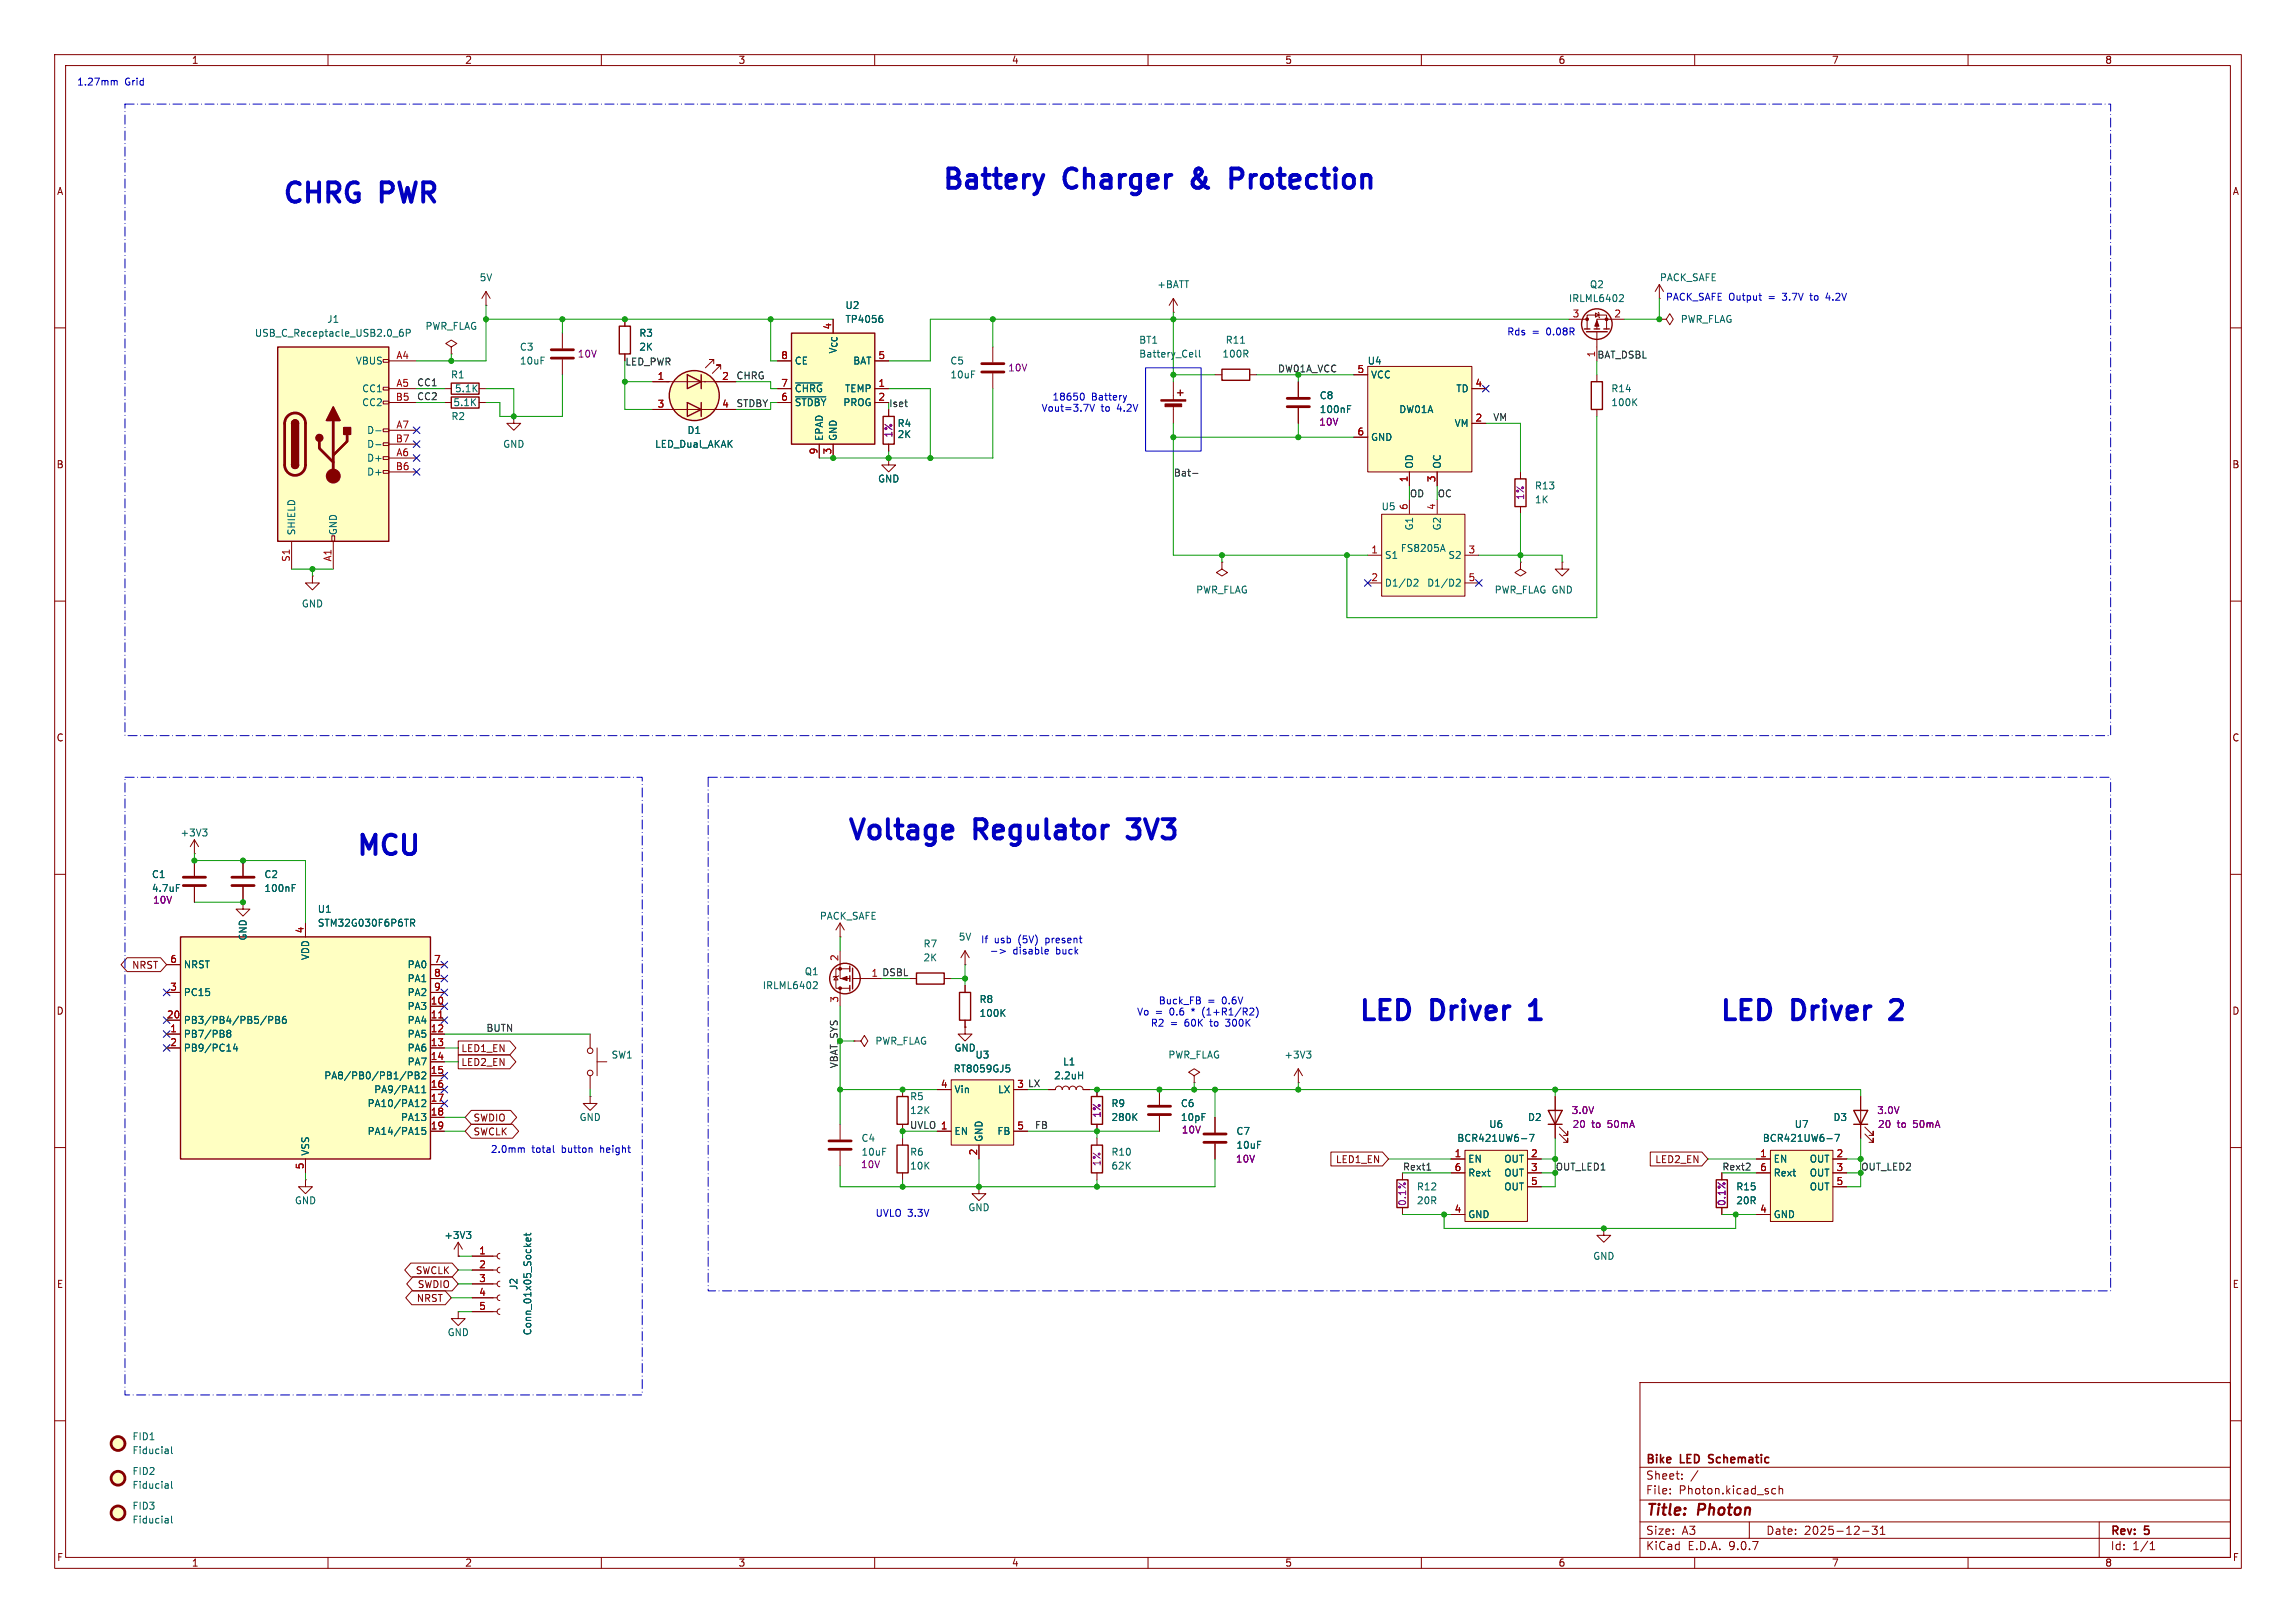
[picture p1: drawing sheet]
<svg xmlns="http://www.w3.org/2000/svg" width="420mm" height="297mm" viewBox="0 0 420 297" stroke-linecap="round" stroke-linejoin="round" font-family="sans-serif">
<defs><g id="words">
<g font-size="4.9" fill="#0000c2">
<text x="171.9" y="35.6">Battery</text>
<text x="194.8" y="35.6">Charger</text>
<text x="219.4" y="35.6">&amp;</text>
<text x="227.9" y="35.6">Protection</text>
<text x="51.3" y="38.1">CHRG</text>
<text x="69.7" y="38.1">PWR</text>
<text x="154.6" y="154.7">Voltage</text>
<text x="178.3" y="154.7">Regulator</text>
<text x="207.9" y="154.7">3V3</text>
<text x="64.8" y="157.5">MCU</text>
<text x="248.1" y="187.7">LED</text>
<text x="261.8" y="187.7">Driver</text>
<text x="281.3" y="187.7">1</text>
<text x="314.2" y="187.7">LED</text>
<text x="327.9" y="187.7">Driver</text>
<text x="347.3" y="187.7">2</text>
</g>
<g font-size="2.8" fill="#840000">
<text x="301" y="277.9">Title:</text>
<text x="310.6" y="277.9">Photon</text>
</g>
<g font-size="2.1" fill="#840000">
<text x="301" y="268.2">Bike</text>
<text x="307.4" y="268.2">LED</text>
<text x="313.3" y="268.2">Schematic</text>
<text x="301" y="273.7">File:</text>
<text x="301" y="271">Sheet:</text>
<text x="307.1" y="273.7">Photon.kicad_sch</text>
<text x="301" y="281.1">Size:</text>
<text x="307.6" y="281.1">A3</text>
<text x="323" y="281.1">Date:</text>
<text x="330" y="281.1">2025-12-31</text>
<text x="386" y="281.3">Rev:</text>
<text x="392.4" y="281.3">5</text>
<text x="301" y="283.9">KiCad</text>
<text x="308.7" y="283.9">E.D.A.</text>
<text x="316.3" y="283.9">9.0.7</text>
<text x="386" y="283.9">Id:</text>
<text x="390.1" y="283.9">1/1</text>
</g>
<g font-size="1.8" fill="#840000">
<text x="35" y="11.9">1</text>
<text x="85" y="11.9">2</text>
<text x="135" y="11.9">3</text>
<text x="185" y="11.9">4</text>
<text x="235" y="11.9">5</text>
<text x="285" y="11.9">6</text>
<text x="335" y="11.9">7</text>
<text x="385" y="11.9">8</text>
<text x="10.3" y="35.9">A</text>
<text x="408.3" y="35.9">A</text>
<text x="10.3" y="85.9">B</text>
<text x="408.2" y="85.9">B</text>
<text x="10.3" y="135.9">C</text>
<text x="408.2" y="135.9">C</text>
<text x="24.1" y="177.5">NRST</text>
<text x="10.3" y="185.9">D</text>
<text x="408.2" y="185.9">D</text>
<text x="84.3" y="192.7">LED1_EN</text>
<text x="84.3" y="195.3">LED2_EN</text>
<text x="86.5" y="205.4">SWDIO</text>
<text x="86.5" y="208">SWCLK</text>
<text x="244.3" y="213">LED1_EN</text>
<text x="302.7" y="213">LED2_EN</text>
<text x="76" y="233.4">SWCLK</text>
<text x="10.3" y="235.9">E</text>
<text x="76.1" y="238.4">NRST</text>
<text x="76.3" y="235.9">SWDIO</text>
<text x="408.3" y="235.9">E</text>
<text x="10.3" y="285.9">F</text>
<text x="35" y="286.9">1</text>
<text x="85" y="286.9">2</text>
<text x="135" y="286.9">3</text>
<text x="185" y="286.9">4</text>
<text x="235" y="286.9">5</text>
<text x="285" y="286.9">6</text>
<text x="335" y="286.9">7</text>
<text x="385" y="286.9">8</text>
<text x="408.3" y="285.9">F</text>
</g>
<g font-size="1.8" fill="#0000c2">
<text x="14" y="15.9">1.27mm</text>
<text x="22.8" y="15.9">Grid</text>
<text x="304.6" y="55.2">PACK_SAFE Output</text>
<text x="323.6" y="55.2">=</text>
<text x="326.4" y="55.2">3.7V</text>
<text x="331.6" y="55.2">to</text>
<text x="334.7" y="55.2">4.2V</text>
<text x="275.6" y="61.6">Rds</text>
<text x="280.2" y="61.6">=</text>
<text x="283" y="61.6">0.08R</text>
<text x="190.4" y="75.5">Vout=3.7V</text>
<text x="192.4" y="73.5">18650</text>
<text x="199.6" y="73.5">Battery</text>
<text x="201.4" y="75.5">to</text>
<text x="204.4" y="75.5">4.2V</text>
<text x="179.4" y="172.8">If</text>
<text x="181.9" y="172.8">usb</text>
<text x="186.4" y="172.8">(5V)</text>
<text x="191.5" y="172.8">present</text>
<text x="185.3" y="174.9">disable</text>
<text x="193.3" y="174.9">buck</text>
<text x="211.9" y="184">Buck_FB</text>
<text x="220.9" y="184">=</text>
<text x="223.6" y="184">0.6V</text>
<text x="207.9" y="186">Vo</text>
<text x="210.4" y="188.1">R2</text>
<text x="211.3" y="186">=</text>
<text x="214.1" y="186">0.6</text>
<text x="214.1" y="188.1">=</text>
<text x="216.8" y="188.1">60K</text>
<text x="218.3" y="186">*</text>
<text x="220.4" y="186">(1+R1/R2)</text>
<text x="221.7" y="188.1">to</text>
<text x="224.7" y="188.1">300K</text>
<text x="89.7" y="211.2">2.0mm</text>
<text x="97.3" y="211.2">total</text>
<text x="102.9" y="211.2">button</text>
<text x="110.1" y="211.2">height</text>
<text x="160.1" y="222.9">UVLO 3.3V</text>
</g>
<g font-size="1.8" fill="#006464">
<text x="87.6" y="51.7">5V</text>
<text x="211.6" y="52.9">+BATT</text>
<text x="290.7" y="52.9">Q2</text>
<text x="303.5" y="51.7">PACK_SAFE</text>
<text x="59.8" y="59.3">J1</text>
<text x="154.6" y="56.7">U2</text>
<text x="154.6" y="59.3">TP4056</text>
<text x="286.9" y="55.5">IRLML6402</text>
<text x="307.3" y="59.3">PWR_FLAG</text>
<text x="46.5" y="61.8">USB_C_Receptacle_USB2.0_6P</text>
<text x="77.7" y="60.6">PWR_FLAG</text>
<text x="95" y="64.4">C3</text>
<text x="116.8" y="61.8">R3</text>
<text x="116.8" y="64.4">2K</text>
<text x="153.3" y="64.8" transform="rotate(-90 153.3 64.8)">V_{CC}</text>
<text x="208.3" y="63.1">BT1</text>
<text x="208.3" y="65.6">Battery_Cell</text>
<text x="223.5" y="65.6">100R</text>
<text x="224.1" y="63.1">R11</text>
<text x="65" y="66.9">VBUS</text>
<text x="66.2" y="72">CC1</text>
<text x="82.4" y="69.4">R1</text>
<text x="83.1" y="72">5.1K</text>
<text x="95" y="66.9">10uF</text>
<text x="145.3" y="66.9">CE</text>
<text x="145.3" y="72">~{CHRG}</text>
<text x="154.5" y="72">TEMP</text>
<text x="156" y="66.9">BAT</text>
<text x="173.7" y="66.9">C5</text>
<text x="173.7" y="69.4">10uF</text>
<text x="250.1" y="66.9">U4</text>
<text x="250.7" y="69.4">VCC</text>
<text x="266.3" y="72">TD</text>
<text x="294.6" y="72">R14</text>
<text x="66.2" y="74.5">CC2</text>
<text x="82.5" y="77.1">R2</text>
<text x="82.8" y="74.5">5.1K</text>
<text x="145.3" y="74.5">~{STDBY} PROG</text>
<text x="241.3" y="73.3">C8</text>
<text x="241.3" y="75.8">100nF</text>
<text x="255.9" y="75.8">DW01A</text>
<text x="294.6" y="74.5">100K</text>
<text x="67.1" y="79.6">D-</text>
<text x="67.1" y="82.1">D-</text>
<text x="91.9" y="82.1">GND</text>
<text x="119.7" y="82.1">LED_Dual_AKAK</text>
<text x="125.7" y="79.6">D1</text>
<text x="150.7" y="80.8" transform="rotate(-90 150.7 80.8)">EPAD</text>
<text x="153.3" y="80.8" transform="rotate(-90 153.3 80.8)">GND</text>
<text x="164.1" y="78.3">R4</text>
<text x="164.1" y="80.4">2K</text>
<text x="250.7" y="80.9">GND</text>
<text x="266" y="78.3">VM</text>
<text x="67.1" y="84.7">D+</text>
<text x="67.1" y="87.2">D+</text>
<text x="160.5" y="88.5">GND</text>
<text x="258.7" y="85.9" transform="rotate(-90 258.7 85.9)">OD</text>
<text x="263.8" y="85.9" transform="rotate(-90 263.8 85.9)">OC</text>
<text x="280.7" y="89.8">R13</text>
<text x="252.6" y="93.6">U5</text>
<text x="280.7" y="92.3">1K</text>
<text x="54.2" y="98" transform="rotate(-90 54.2 98)">SHIELD</text>
<text x="61.8" y="98" transform="rotate(-90 61.8 98)">GND</text>
<text x="256.1" y="101.2">FS8205A</text>
<text x="258.7" y="97.2" transform="rotate(-90 258.7 97.2)">G1</text>
<text x="263.8" y="97.2" transform="rotate(-90 263.8 97.2)">G2</text>
<text x="253.2" y="102.5">S1</text>
<text x="253.2" y="107.5">D1/D2</text>
<text x="261" y="107.5">D1/D2</text>
<text x="264.8" y="102.5">S2</text>
<text x="55.1" y="111.4">GND</text>
<text x="218.7" y="108.8">PWR_FLAG</text>
<text x="273.3" y="108.8">PWR_FLAG GND</text>
<text x="32.9" y="153.3">+3V3</text>
<text x="27.7" y="160.9">C1</text>
<text x="48.3" y="160.9">C2</text>
<text x="27.7" y="163.4">4.7uF</text>
<text x="48.3" y="163.4">100nF</text>
<text x="58" y="167.2">U1</text>
<text x="45.3" y="172.2" transform="rotate(-90 45.3 172.2)">GND</text>
<text x="58" y="169.8">STM32G030F6P6TR</text>
<text x="149.9" y="168.5">PACK_SAFE</text>
<text x="168.8" y="173.6">R7</text>
<text x="175.3" y="172.3">5V</text>
<text x="33.5" y="177.4">NRST</text>
<text x="56.7" y="175.8" transform="rotate(-90 56.7 175.8)">VDD</text>
<text x="74.5" y="177.4">PA0</text>
<text x="74.5" y="179.9">PA1</text>
<text x="147.1" y="178.7">Q1</text>
<text x="168.8" y="176.1">2K</text>
<text x="33.5" y="182.5">PC15</text>
<text x="74.5" y="182.5">PA2</text>
<text x="74.5" y="185">PA3</text>
<text x="139.4" y="181.2">IRLML6402</text>
<text x="179.1" y="183.7">R8</text>
<text x="33.5" y="187.6">PB3/PB4/PB5/PB6</text>
<text x="33.5" y="190.1">PB7/PB8</text>
<text x="74.5" y="187.6">PA4</text>
<text x="74.5" y="190.1">PA5</text>
<text x="160" y="191.4">PWR_FLAG</text>
<text x="179.1" y="186.3">100K</text>
<text x="33.5" y="192.6">PB9/PC14</text>
<text x="59.2" y="197.7">PA8/PB0/PB1/PB2</text>
<text x="74.5" y="192.6">PA6</text>
<text x="74.5" y="195.2">PA7</text>
<text x="111.8" y="193.9">SW1</text>
<text x="174.3" y="196.4">RT8059GJ5</text>
<text x="174.5" y="192.6">GND</text>
<text x="178.3" y="193.9">U3</text>
<text x="192.7" y="197.7">2.2uH</text>
<text x="194.4" y="195.2">L1</text>
<text x="213.6" y="193.9">PWR_FLAG</text>
<text x="234.8" y="193.9">+3V3</text>
<text x="67.1" y="202.8">PA10/PA12</text>
<text x="68.4" y="200.3">PA9/PA11</text>
<text x="166.4" y="201.5">R5</text>
<text x="174.5" y="200.3">Vin</text>
<text x="182.5" y="200.3">LX</text>
<text x="203.2" y="202.8">R9</text>
<text x="215.9" y="202.8">C6</text>
<text x="67.1" y="207.9">PA14/PA15</text>
<text x="73.3" y="205.3">PA13</text>
<text x="105.9" y="205.3">GND</text>
<text x="157.5" y="209.1">C4</text>
<text x="166.4" y="204.1">12K</text>
<text x="174.5" y="207.9">EN</text>
<text x="179.9" y="209" transform="rotate(-90 179.9 209)">GND</text>
<text x="182.4" y="207.9">FB</text>
<text x="203.2" y="205.3">280K</text>
<text x="215.9" y="205.3">10pF</text>
<text x="226.1" y="207.9">C7</text>
<text x="266.5" y="209.1">BCR421UW6-7</text>
<text x="272.3" y="206.6">U6</text>
<text x="279.4" y="205.3">D2</text>
<text x="322.4" y="209.1">BCR421UW6-7</text>
<text x="328.2" y="206.6">U7</text>
<text x="335.3" y="205.3">D3</text>
<text x="56.7" y="211.6" transform="rotate(-90 56.7 211.6)">VSS</text>
<text x="157.5" y="211.7">10uF</text>
<text x="166.4" y="211.7">R6</text>
<text x="166.4" y="214.2">10K</text>
<text x="203.2" y="211.7">R10</text>
<text x="203.2" y="214.2">62K</text>
<text x="226.1" y="210.4">10uF</text>
<text x="268.5" y="213">EN</text>
<text x="268.5" y="215.5">Rext</text>
<text x="275.1" y="213">OUT</text>
<text x="275.1" y="215.5">OUT</text>
<text x="324.4" y="213">EN</text>
<text x="324.4" y="215.5">Rext</text>
<text x="330.9" y="213">OUT</text>
<text x="330.9" y="215.5">OUT</text>
<text x="53.8" y="220.6">GND</text>
<text x="177" y="221.8">GND</text>
<text x="259.1" y="218">R12</text>
<text x="259.1" y="220.6">20R</text>
<text x="275.1" y="218">OUT</text>
<text x="317.5" y="218">R15</text>
<text x="317.5" y="220.6">20R</text>
<text x="330.9" y="218">OUT</text>
<text x="81.2" y="226.9">+3V3</text>
<text x="268.5" y="223.1">GND</text>
<text x="324.4" y="223.1">GND</text>
<text x="291.3" y="230.7">GND</text>
<text x="94.8" y="236.1" transform="rotate(-90 94.8 236.1)">J2</text>
<text x="81.8" y="244.7">GND</text>
<text x="97.4" y="244.5" transform="rotate(-90 97.4 244.5)">Conn_01x05_Socket</text>
<text x="24.1" y="263.8">FID1</text>
<text x="24.1" y="266.3">Fiducial</text>
<text x="24.1" y="270.1">FID2</text>
<text x="24.1" y="272.6">Fiducial</text>
<text x="24.1" y="276.5">FID3</text>
<text x="24.1" y="279">Fiducial</text>
</g>
<g font-size="1.8" fill="#a90000">
<text x="287.6" y="58.2">3</text>
<text x="295.2" y="58.2">2</text>
<text x="72.4" y="65.8">A4</text>
<text x="142.8" y="65.8">8</text>
<text x="152.1" y="60.4" transform="rotate(-90 152.1 60.4)">4</text>
<text x="160.6" y="65.8">5</text>
<text x="291.8" y="65.5" transform="rotate(-90 291.8 65.5)">1</text>
<text x="72.4" y="70.9">A5</text>
<text x="120.2" y="69.6">1</text>
<text x="132" y="69.6">2</text>
<text x="142.8" y="70.9">7</text>
<text x="160.6" y="70.9">1</text>
<text x="248.2" y="68.3">5</text>
<text x="269.8" y="70.9">4</text>
<text x="72.3" y="73.4">B5</text>
<text x="120.2" y="74.7">3</text>
<text x="132" y="74.7">4</text>
<text x="142.8" y="73.4">6</text>
<text x="160.6" y="73.4">2</text>
<text x="269.8" y="77.2">2</text>
<text x="72.3" y="81">B7</text>
<text x="72.4" y="78.5">A7</text>
<text x="72.4" y="83.6">A6</text>
<text x="149.6" y="83.3" transform="rotate(-90 149.6 83.3)">9</text>
<text x="152.1" y="83.3" transform="rotate(-90 152.1 83.3)">3</text>
<text x="248.2" y="79.8">6</text>
<text x="72.3" y="86.1">B6</text>
<text x="257.6" y="88.3" transform="rotate(-90 257.6 88.3)">1</text>
<text x="262.6" y="88.3" transform="rotate(-90 262.6 88.3)">3</text>
<text x="257.6" y="93.4" transform="rotate(-90 257.6 93.4)">6</text>
<text x="262.6" y="93.4" transform="rotate(-90 262.6 93.4)">4</text>
<text x="250.8" y="101.3">1</text>
<text x="268.5" y="101.3">3</text>
<text x="53.1" y="102.9" transform="rotate(-90 53.1 102.9)">S1</text>
<text x="60.7" y="102.9" transform="rotate(-90 60.7 102.9)">A1</text>
<text x="250.8" y="106.4">2</text>
<text x="268.5" y="106.4">5</text>
<text x="55.6" y="170.9" transform="rotate(-90 55.6 170.9)">4</text>
<text x="31" y="176.3">6</text>
<text x="79.3" y="176.3">7</text>
<text x="79.3" y="178.8">8</text>
<text x="153.4" y="176" transform="rotate(-90 153.4 176)">2</text>
<text x="31" y="181.4">3</text>
<text x="78.7" y="183.9">10</text>
<text x="79.3" y="181.4">9</text>
<text x="153.4" y="183.6" transform="rotate(-90 153.4 183.6)">3</text>
<text x="30.4" y="186.4">20</text>
<text x="31" y="189">1</text>
<text x="31" y="191.5">2</text>
<text x="78.7" y="186.4">11</text>
<text x="78.7" y="189">12</text>
<text x="78.7" y="191.5">13</text>
<text x="78.7" y="194.1">14</text>
<text x="78.7" y="196.6">15</text>
<text x="78.7" y="199.1">16</text>
<text x="78.7" y="201.7">17</text>
<text x="172" y="199.1">4</text>
<text x="186" y="199.1">3</text>
<text x="78.7" y="204.2">18</text>
<text x="78.7" y="206.8">19</text>
<text x="172" y="206.8">1</text>
<text x="186" y="206.8">5</text>
<text x="55.6" y="214.1" transform="rotate(-90 55.6 214.1)">5</text>
<text x="178.8" y="211.5" transform="rotate(-90 178.8 211.5)">2</text>
<text x="266" y="211.8">1</text>
<text x="266" y="214.4">6</text>
<text x="280" y="211.8">2</text>
<text x="280" y="214.4">3</text>
<text x="321.9" y="211.8">1</text>
<text x="321.9" y="214.4">6</text>
<text x="335.8" y="211.8">2</text>
<text x="335.8" y="214.4">3</text>
<text x="266" y="222">4</text>
<text x="280" y="216.9">5</text>
<text x="321.9" y="222">4</text>
<text x="335.8" y="216.9">5</text>
<text x="87.6" y="229.6">1</text>
<text x="87.6" y="232.2">2</text>
<text x="87.6" y="234.7">3</text>
<text x="87.6" y="237.2">4</text>
<text x="87.6" y="239.8">5</text>
</g>
<g font-size="1.8" fill="#840084">
<text x="105.6" y="65.6">10V</text>
<text x="184.3" y="68.2">10V</text>
<text x="163.4" y="80.2" transform="rotate(-90 163.4 80.2)">1%</text>
<text x="241.2" y="78.1">10V</text>
<text x="279" y="91.6" transform="rotate(-90 279 91.6)">1%</text>
<text x="27.9" y="165.6">10V</text>
<text x="201.5" y="204.6" transform="rotate(-90 201.5 204.6)">1%</text>
<text x="216.1" y="207.6">10V</text>
<text x="287.4" y="204.1">3.0V</text>
<text x="287.6" y="206.6">20</text>
<text x="291.1" y="206.6">to</text>
<text x="294.2" y="206.6">50mA</text>
<text x="343.3" y="204.1">3.0V</text>
<text x="343.4" y="206.6">20</text>
<text x="347" y="206.6">to</text>
<text x="350.1" y="206.6">50mA</text>
<text x="157.4" y="214">10V</text>
<text x="201.5" y="213.5" transform="rotate(-90 201.5 213.5)">1%</text>
<text x="226" y="213">10V</text>
<text x="257.4" y="220.8" transform="rotate(-90 257.4 220.8)">0.1%</text>
<text x="315.8" y="220.8" transform="rotate(-90 315.8 220.8)">0.1%</text>
</g>
<g font-size="1.8" fill="#0f0f0f">
<text x="292.1" y="65.7">BAT_DSBL</text>
<text x="76.2" y="70.8">CC1</text>
<text x="114.3" y="67">LED_PWR</text>
<text x="134.6" y="69.5">CHRG</text>
<text x="76.2" y="73.3">CC2</text>
<text x="273" y="77.1">VM</text>
<text x="214.6" y="87.3">Bat-</text>
<text x="257.8" y="91.1">OD</text>
<text x="262.9" y="91.1">OC</text>
<text x="159.3" y="178.8">1 DSBL</text>
<text x="88.9" y="188.9">BUTN</text>
<text x="186" y="199.1">3 LX</text>
<text x="166.4" y="206.7">UVLO 1</text>
<text x="189.2" y="206.7">FB</text>
<text x="256.5" y="214.3">Rext1</text>
<text x="315" y="214.3">Rext2</text>
</g>
<g font-size="1.8" fill="#009600">
<text x="233.7" y="68.2">DW01A_VCC</text>
<text x="134.6" y="74.6">STDBY</text>
<text x="162.6" y="74.6">Iset</text>
<text x="153.3" y="195.6" transform="rotate(-90 153.3 195.6)">VBAT_SYS</text>
<text x="284.5" y="214.3">OUT_LED1</text>
<text x="340.4" y="214.3">OUT_LED2</text>
</g>
</g></defs>
<g fill="none" stroke="#840000" stroke-width=".18">
<path d="M10 10h400v277h-400zM12 12h396v273h-396zM60 10v2M110 10v2M160 10v2M210 10v2M260 10v2M310 10v2M360 10v2M10 60h2M81.3 71.1h1.2M87.6 71.1h1.3"/>
<path d="M94 76.2v1.3h1.2l-1.2 1.2-1.3-1.2h1.3M94 76.2h.1M222.2 68.6h1.3M228.6 68.6h1.3M237.5 69.9v2.7M237.5 74.7v2.8M408 60h2M278.1 86.4v1.2M278.1 92.7v1.3M10 110h2M285.7 102.9v1.2h1.3l-1.3 1.3-1.2-1.3h1.2M285.7 102.9h.1"/>
<path d="M408 110h2M10 160h2M408 160h2M153.7 171.5h.1M153.7 168.9l-.8 1.3M153.7 168.9l.7 1.3M153.7 168.9v2.6M10 210h2M408 210h2M300 253h108v32h-108zM10 260h2M300 278.5h108"/>
<path d="M300 274.5h108M300 268.5h108M305.5 273.2v.2M305.5 272.5v.1M307.7 270.5v.2M307.7 269.8v.1M310.6 269.1l-1.3 1.9M320 278.5v3M324.1 273.1l.3 .3 .4-.1M324.8 272.5l-.4-.1-.3 .3M325.4 272.5l.3-.1 .3 .1 .1 .9M325.4 271.9v1.5"/>
<path d="M342.4 279.3h1l-.5 .6 .4 .1v.6l-.2 .2h-.4l-.3-.2M343.9 279.7l.5-.4v1.5M384 278.5v6.5M408 260h2M60 285v2M110 285v2M160 285v2M210 285v2M260 285v2M300 281.5h108M310 285v2M340.7 280.2h1.2"/>
<path d="M343.9 280.8h.9M360 285v2M393.3 283.6h.9M393.3 282.5l.4-.4v1.5"/>
</g>
<path d="M312.5 267.6l.3 .1M312.6 266.3v.5" fill="none" stroke="#840000" stroke-width=".3"/>
<path d="M235.5 74.4h4M235.5 72.9h4" fill="none" stroke="#840000" stroke-width=".51"/>
<path d="M226.9 62.8h.8M246.5 74.8h.4M246.5 74.2h.6" fill="none" stroke="#006464" stroke-width=".18"/>
<path d="M82.5 70.1h5.1v2h-5.1zM223.5 67.6h5.1v2h-5.1zM277.1 87.6h2v5.1h-2z" fill="none" stroke="#840000" stroke-width=".25"/>
<path d="M250.2 67.1h19v19.3h-19z" fill="#ffffc2"/>
<path d="M247.6 68.6h2.6M250.2 67.1h19v19.3h-19zM269.2 71.1h2.6M269.2 77.5h2.6M247.6 80h2.6M257.8 86.4v2.5M262.9 86.4v2.5M153.7 205.7v2.8M153.7 210.6v2.8" fill="none" stroke="#840000" stroke-width=".18"/>
<path d="M151.6 210.3h4.1M151.6 208.8h4.1" fill="none" stroke="#840000" stroke-width=".51"/>
<path d="M252.7 94.1h15.3v15h-15.3z" fill="#ffffc2"/>
<g fill="none" stroke="#840000" stroke-width=".18">
<path d="M114.3 58.4v1.3M102.9 61v2.8M102.9 65.8v2.8M114.3 64.8v1.2M252.7 94.1h15.3v15h-15.3zM257.8 91.4v2.6M262.9 91.4v2.6M250.2 101.6h2.5M250.2 106.7h2.5M268 101.6h2.5M268 106.7h2.5M278.1 102.9v1.2l1 .7-1 .6-1-.6 1-.7"/>
<path d="M278.1 102.9h.1"/>
</g>
<path d="M263.9 99.6l.4 1.3M258.7 106.1l.4-.1 .3 .4-.8 .9h.8M263.6 100.5h.6M266.5 106.1l.4-.1 .2 .4-.8 .9h.8" fill="none" stroke="#006464" stroke-width=".18"/>
<path d="M100.8 65.5h4.1M100.8 64h4.1" fill="none" stroke="#840000" stroke-width=".51"/>
<path d="M113.3 59.7h2v5.1h-2z" fill="none" stroke="#840000" stroke-width=".25"/>
<path d="M268 210.5h11.4v13h-11.4z" fill="#ffffc2"/>
<path d="M223.5 102.9v1.2l1 .7-1 .6-1-.6 1-.7M223.5 102.9h.1M265.4 212.1h2.6M265.4 214.6h2.6M268 210.5h11.4v13h-11.4zM279.4 212.1h2.5M279.4 214.6h2.5M279.4 217.2h2.5M265.4 222.2h2.6" fill="none" stroke="#840000" stroke-width=".18"/>
<path d="M278.3 208.4h1M279.8 207.6h.8l-.5 1.3" fill="none" stroke="#006464" stroke-width=".18"/>
<path d="M33 171.5h45.7v40.6h-45.7z" fill="#ffffc2"/>
<path d="M33 171.5h45.7v40.6h-45.7zM164.1 200.7h2v5h-2z" fill="none" stroke="#840000" stroke-width=".25"/>
<g fill="none" stroke="#840000" stroke-width=".18">
<path d="M44.4 157.5v2.8M30.5 176.5h2.5M44.4 165.1v1.3h1.3l-1.3 1.2-1.2-1.2h1.2M44.4 165.1h.1M44.4 162.3v2.8M55.9 168.9v2.6M78.7 176.5h2.6M78.7 179.1h2.6M30.5 181.6h2.5M30.5 186.7h2.5M30.5 189.2h2.5M30.5 191.8h2.5"/>
<path d="M78.7 181.6h2.6M78.7 186.7h2.6M78.7 189.2h2.6M78.7 191.8h2.6M78.7 184.2h2.6M78.7 194.3h2.6M78.7 196.9h2.6M78.7 199.4h2.6M165.1 199.4v1.3M55.9 215.9v1.3h1.2l-1.2 1.2-1.3-1.2h1.3M55.9 215.9h.1M55.9 212.1v2.5"/>
<path d="M78.7 201.9h2.6M78.7 204.5h2.6M78.7 207h2.6M165.1 205.7v1.3M86.4 229.9h4.5M86.4 232.4h4.5M86.4 234.9h4.5M86.4 237.5h4.5M91.4 229.4l-.3 .1-.2 .4 .2 .3 .3 .2M91.4 231.9l-.3 .2-.2 .3 .2 .4 .3 .1M91.4 234.4l-.3 .2-.2 .3 .2 .4 .3 .2M91.4 237l-.3 .1-.2 .4 .2 .3 .3 .2"/>
<path d="M91.4 239.5l-.3 .2-.2 .3 .2 .4 .3 .1M86.4 240h4.5"/>
</g>
<g fill="none" stroke="#006464" stroke-width=".18">
<path d="M53.5 162.5h.4M53.5 161.9h.6M75.1 168.2h.5l.3 .3-.2 .3-.6 .1M75.4 168.9l.5 .6M41.7 189.1l-.2-.3 .2-.3h.3l.2 .3-.2 .3M41.7 189.1l-.2 .2 .1 .4 .1 .1 .4-.1 .1-.1v-.3l-.2-.2M41.7 189.1h.3M43 191l-.3 .9h.8M43.3 191.5v.8M49.2 186.7l.6-.1 .1-.2-.1-.3-.6-.1v1.3M50.4 186h.5l.2 .2-.2 .4 .2 .1 .1 .3-.3 .3h-.5zM50.4 186.6h.5"/>
<path d="M52.3 186l-.4 .1a.86 .86 0 0 0 0 1.2l.4-.2 .1-.4-.3-.2h-.2l-.2 .2M74.7 196.8h.6l.1-.2-.1-.3-.6-.1v1.2M76 196.2h.4l.2 .2-.2 .4 .2 .1 .1 .3-.3 .2h-.4zM76 196.8h.4M77.2 196.3l.4-.1 .3 .3-.8 .9h.8M77.2 200h.7M77.2 199.1l.3-.4v1.3M77.2 201.4l.4-.2 .3 .4-.8 .9h.8M77.8 206.3h-.6v.6l.1-.1 .5 .1 .1 .1-.1 .5-.2 .1-.4-.1M96.3 225.7v.5M97 226.6l.1 .3-.2 .2h-.6v-.5l.3-.1 .1 .6M97.1 225.7l-.2 .3h-1.1"/>
</g>
<path d="M80.3 186.3h.7" fill="none" stroke="#a90000" stroke-width=".18"/>
<path d="M42.4 160.5h4.1M42.4 162.1h4.1" fill="none" stroke="#840000" stroke-width=".51"/>
<path d="M50.8 63.5h20.3v35.6h-20.3z" fill="#ffffc2"/>
<g fill="none" stroke="#840000" stroke-width=".18">
<path d="M70.1 65.8h1v.5h-1zM70.1 70.9h1v.5h-1zM70.1 73.4h1v.5h-1zM70.1 78.5h1v.5h-1zM71.1 66h5.1M71.1 71.1h5.1M71.1 73.7h5.1M71.1 78.7h5.1M81.3 73.7h1.2M87.6 73.7h1.3M53.3 99.1v5M60.7 98h.5v1.1h-.5z"/>
<path d="M61 99.1v5M70.1 81h1v.5h-1zM70.1 83.6h1v.5h-1zM70.1 86.1h1v.5h-1zM71.1 81.3h5.1M71.1 83.8h5.1M71.1 86.4h5.1M83.8 229.9h.1M83.8 227.3l-.7 1.3M83.8 227.3l.8 1.3M83.8 227.3v2.6M83.8 240v1.3h1.3l-1.3 1.3-1.3-1.3h1.3"/>
<path d="M83.8 240h.1"/>
</g>
<path d="M50.8 63.5h20.3v35.6h-20.3zM53.3 77.5a.64 .64 0 0 1 .7-.7 .64 .64 0 0 1 .6 .7M82.5 72.6h5.1v2.1h-5.1zM53.3 85.1a.64 .64 0 0 0 .7 .6 .64 .64 0 0 0 .6-.6" fill="none" stroke="#840000" stroke-width=".25"/>
<g fill="none" stroke="#840000" stroke-width=".51">
<path d="M52.6 76.1a1.9 1.9 0 0 1 2.1-.4 1.9 1.9 0 0 1 1.2 1.8v7.6a1.91 1.91 0 0 1-1.9 1.9 1.91 1.91 0 0 1-1.9-1.9v-7.8l.1-.6zM61 77v10.1M63.5 79.5v1.3l-2.5 2.5M58.4 80.8v1.2l2.6 2.6"/>
<circle cx="21.6" cy="276.9" r="1.27"/>
<circle cx="21.6" cy="270.5" r="1.27"/>
<circle cx="21.6" cy="264.2" r="1.27"/>
</g>
<g fill="#840000" stroke="#840000" stroke-width=".25">
<path d="M53.3 77.5h1.3v7.6h-1.3z"/>
<path d="M53.5 77a.64 .64 0 0 1 .7-.1 .64 .64 0 0 1 .4 .6h-1.3z"/>
<path d="M53.3 85.1h1.3a.64 .64 0 0 1-.6 .6 .64 .64 0 0 1-.7-.6z"/>
<path d="M61 74.4l1.2 2.6h-2.5z"/>
<path d="M62.9 78.2h1.2v1.3h-1.2z"/>
<circle cx="58.4" cy="80.1" r=".63"/>
</g>
<circle cx="61" cy="87.1" r="1.27" fill="#840000" stroke="#840000" stroke-width=".18"/>
<g fill="none" stroke="#006464" stroke-width=".18">
<path d="M68.7 78.8h1M73.7 60.3h-.4a.86 .86 0 0 0 0 1.2l.4-.1 .1-.4-.3-.2h-.3l-.1 .2M74.3 60.9h.6l.2-.2-.1-.3-.7-.1v1.2M68.7 81.4h1M85.3 225.4h.8l-.4 .5M85.9 225.9l.2 .2v.3l-.2 .2M30.7 265.2l.1 .8M30.7 271.6l.1 .8M30.7 277.9l.1 .8M30.8 265.9l-.1 .1M30.8 265.5h-.1M30.8 272.3l-.1 .1"/>
<path d="M30.8 271.8l-.1 .1M30.8 278.6l-.1 .1M30.8 278.2h-.1M31.4 264.7v1.1l.2 .2M31.4 271.1v1.1l.2 .2M31.4 277.4v1.1l.2 .2"/>
</g>
<g fill="#ffffc2" stroke="#ffffc2" stroke-width=".18">
<circle cx="21.6" cy="264.2" r="1.27"/>
<circle cx="21.6" cy="270.5" r="1.27"/>
<circle cx="21.6" cy="276.9" r="1.27"/>
</g>
<path d="M174 197.6h11.4v12h-11.4z" fill="#ffffc2"/>
<g fill="none" stroke="#840000" stroke-width=".18">
<path d="M35.6 156.2h.1M35.6 153.7v2.5M35.6 157.5v2.8M35.6 153.7l-.8 1.2M35.6 153.7l.7 1.2M35.6 162.3v2.8M152.9 178.7l.4 .6h-.8zM153.4 178.6l-.1 .1h-.8l-.1 .1M153.7 174v5.1h1.7M155.4 177.3h-2.5v3.5h2.5M156 179.1h5.3M153.7 180.8v3.4"/>
<path d="M156.2 190.5h1.3l.6-1 .6 1-.6 1-.6-1M156.2 190.5h.1M171.4 199.4h2.6M174 197.6h11.4v12h-11.4zM185.4 199.4h2.6M191.8 199.4h1.2a.64 .64 0 0 1 .7-.6 .64 .64 0 0 1 .6 .6 .64 .64 0 0 1 .6-.6 .64 .64 0 0 1 .7 .6 .64 .64 0 0 1 .6-.6 .64 .64 0 0 1 .6 .6 .64 .64 0 0 1 .7-.6 .64 .64 0 0 1 .6 .6h1.3M200.7 199.4v1.3M171.4 207h2.6M179.1 209.6v2.5M185.4 207h2.6M200.7 205.7v1.3M200.7 208.3v1.3"/>
<path d="M200.7 214.6v1.3M256.5 214.6v1.3M284.5 200.7v7.6M285.2 207.5l1.6 1.5v-.7v.7h-.8M285.2 206.2l1.6 1.6v-.8v.8h-.8M315 214.6v1.3M256.5 221v1.2M315 221v1.2"/>
</g>
<path d="M37.1 151.7h.8l-.5 .5M37.6 152.2l.3 .2v.3l-.3 .3M32.3 161.9h.6M149 179.6l.4 .1 .1 .3-.8 .9h.8M184.1 194.9h.6M184.2 195.4h.3l.2 .2-.1 .5-.4 .1M197.3 196.8h.7M198 196.2v1.2M207.4 204.3l.6 .7M208 203.8l-.8 .7" fill="none" stroke="#006464" stroke-width=".18"/>
<path d="M33.5 162.1h4.1M33.5 160.5h4.1" fill="none" stroke="#840000" stroke-width=".51"/>
<g fill="none" stroke="#840000" stroke-width=".25">
<path d="M155.4 176.8v1M155.4 178.6v1M156 177.2v3.8M155.4 180.3v1.1M199.6 209.6h2.1v5h-2.1zM199.6 200.7h2.1v5h-2.1zM255.5 215.9h2.1v5.1h-2.1zM283.2 203.2h2.5l-1.2 2.5zM283.2 205.7h2.5M313.9 215.9h2.1v5.1h-2.1z"/>
<circle cx="154.6" cy="179.1" r="2.79"/>
</g>
<g fill="#840000" stroke="#840000" stroke-width=".18">
<path d="M153.9 179.1l1-.4v.8z"/>
<circle cx="153.7" cy="180.8" r=".25"/>
<circle cx="153.7" cy="177.3" r=".25"/>
</g>
<path d="M323.8 210.5h11.5v13h-11.5z" fill="#ffffc2"/>
<g fill="none" stroke="#840000" stroke-width=".18">
<path d="M214.6 57.2h.1M214.6 54.6l-.7 1.3M214.6 54.6l.8 1.3M214.6 54.6v2.6M162.6 74.9v1.3M181.6 63.5v2.8M181.6 68.3v2.8M162.6 83.8v1.3h1.2l-1.2 1.3-1.3-1.3h1.3M162.6 83.8h.1M162.6 81.3v1.3M166.4 179.1h1.2M172.7 179.1h1.3"/>
<path d="M176.5 176.5h.1M176.5 174l-.7 1.3M176.5 174l.8 1.3M176.5 174v2.5M107.9 189.2v2.6M107.9 196.9v2.5M109.2 194.3h1.8M109.2 191.8v5.1M176.5 188v1.2h1.3l-1.3 1.3-1.2-1.3h1.2M176.5 188h.1M176.5 180.3v1.3M176.5 186.7v1.3"/>
<path d="M212.1 199.4v2.8M218.4 196.9l1.1-.7-1.1-.6-1 .6 1 .7v1.2M218.4 198.1h.1M237.5 198.1h.1M237.5 195.6l-.8 1.3M237.5 195.6l.8 1.3M237.5 195.6v2.5M107.9 200.7v1.2h1.3l-1.3 1.3-1.2-1.3h1.2M107.9 200.7h.1M212.1 204.2v2.8M222.2 204.5v2.8M222.2 209.3v2.8"/>
<path d="M321.3 212.1h2.5M321.3 214.6h2.5M323.8 210.5h11.5v13h-11.5zM335.3 212.1h2.5M335.3 214.6h2.5M335.3 217.2h2.5M293.4 224.8v1.3h1.2l-1.2 1.2-1.3-1.2h1.3M293.4 224.8h.1M321.3 222.2h2.5"/>
<circle cx="108" cy="192.3" r=".51"/>
<circle cx="108" cy="196.3" r=".51"/>
</g>
<path d="M183.3 185.3l.5 .7M183.8 184.7l-.7 .8M239 192.3h.8l-.4 .5M239.5 192.8l.3 .3v.3l-.3 .2M334.2 208.4h1M335.6 207.6h.9l-.6 1.3" fill="none" stroke="#006464" stroke-width=".18"/>
<path d="M179.6 68.1h4M179.6 66.5h4M210.1 204h4M210.1 202.4h4M220.2 209h4.1M220.2 207.5h4.1" fill="none" stroke="#840000" stroke-width=".51"/>
<path d="M161.5 76.2h2.1v5.1h-2.1zM167.6 178.1h5.1v2h-5.1zM175.5 181.6h2v5.1h-2z" fill="none" stroke="#840000" stroke-width=".25"/>
<path d="M144.8 61h15.2v20.3h-15.2z" fill="#ffffc2"/>
<g fill="none" stroke="#840000" stroke-width=".25">
<path d="M125.7 68.6l2.6 1.3-2.6 1.2zM125.7 73.7l2.6 1.2-2.6 1.3zM128.3 68.6v2.5M128.3 73.7v2.5M144.8 61h15.2v20.3h-15.2zM215.4 71.9h1M215.9 71.4v1M289.8 60.2h1M290.2 60.7h3.8M291.1 69.9h2v5h-2zM291.6 60.2h1M293.4 60.2h1"/>
<path d="M164.1 209.6h2v5h-2zM339.1 203.2h2.5l-1.2 2.5zM339.1 205.7h2.5"/>
<circle cx="292.1" cy="59.3" r="2.79"/>
<circle cx="127" cy="72.4" r="4.6"/>
</g>
<g fill="none" stroke="#840000" stroke-width=".18">
<path d="M88.9 55.9h.1M88.9 53.3l-.8 1.3M88.9 53.3l.8 1.3M88.9 53.3v2.6M114.3 58.4v1.3M287 58.4h3.3M291.8 57.3l.7 .4-.7 .3zM292.4 57.2l.1 .1v.7l.1 .2M297.2 58.4h-5.1v1.8M303.5 58.4h1.3l.6-1 .7 1-.7 1-.6-1M303.5 58.4h.1M303.5 54.6h.1"/>
<path d="M303.5 52.1l-.7 1.2M303.5 52.1l.8 1.2M303.5 52.1v2.5M82.5 63.5l1.1-.6-1.1-.7-1 .7 1 .6v1.3M82.5 64.8h.1M114.3 64.8v1.2M119.4 69.9h15.2M119.4 74.9h15.2M130.6 66.5v-.7h-.8h.8l-1.6 1.5M131.8 67.6v-.8h-.7h.7l-1.5 1.5M142.2 66h2.6M142.2 71.1h2.6"/>
<path d="M142.2 73.7h2.6M160 66h2.6M160 71.1h2.6M160 73.7h2.6M162.6 74.9v1.3M214.6 69.9v3.3M214.6 74.2v3.3M237.5 69.9v2.7M237.5 74.7v2.8M247.6 68.6h2.6M269.2 71.1h2.6M269.2 77.5h2.6"/>
<path d="M290.3 60.2v-2.5h3.6v2.5M292.1 60.7v5.3M292.1 68.6v1.3M292.1 74.9v1.3M149.9 81.3v2.5M152.4 81.3v2.5M162.6 83.8h.1M162.6 81.3v1.3M247.6 80h2.6M257.8 86.4v2.5M262.9 86.4v2.5M57.1 105.4v1.3h1.3l-1.3 1.3-1.2-1.3h1.2"/>
<path d="M57.1 105.4h.1M35.6 157.5v2.8M44.4 157.5v2.8M23.3 175.3h6.1l1.1 1.2-1.1 1.3h-6.1l-1.2-1.3zM30.5 176.5h2.5M35.6 162.3v2.8M44.4 165.1h.1M44.4 162.3v2.8M55.9 168.9v2.6M78.7 176.5h2.6M78.7 179.1h2.6M30.5 181.6h2.5"/>
<path d="M30.5 186.7h2.5M30.5 189.2h2.5M30.5 191.8h2.5M78.7 181.6h2.6M78.7 186.7h2.6M78.7 189.2h2.6M78.7 191.8h2.6M78.7 184.2h2.6M78.7 194.3h2.6M78.7 196.9h2.6M78.7 199.4h2.6M83.8 190.5h9.5l1.1 1.3-1.1 1.2h-9.5z"/>
<path d="M83.8 193h9.5l1.1 1.3-1.1 1.3h-9.5zM171.4 199.4h2.6M176.5 188h.1M176.5 180.3v1.3M176.5 186.7v1.3M185.4 199.4h2.6M191.8 199.4h1.2M198.1 199.4h1.3M200.7 199.4v1.3M212.1 199.4v2.8M55.9 212.1v2.5M78.7 201.9h2.6"/>
<path d="M78.7 204.5h2.6M78.7 207h2.6M86.2 203.2h7.2l1.1 1.3-1.1 1.2h-7.2l-1.1-1.2zM86.2 205.7h7.6l1.1 1.3-1.1 1.3h-7.6l-1.1-1.3zM165.1 208.3v1.3M165.1 214.6v1.3M171.4 207h2.6M179.1 217.2v1.2h1.2l-1.2 1.3-1.3-1.3h1.3M179.1 217.2h.1M179.1 209.6v2.5M185.4 207h2.6M200.7 205.7v1.3"/>
<path d="M212.1 204.2v2.8M222.2 204.5v2.8M222.2 209.3v2.8M243.5 210.8h9.4l1.1 1.3-1.1 1.3h-9.4zM265.4 212.1h2.6M265.4 214.6h2.6M279.4 212.1h2.5M279.4 214.6h2.5M279.4 217.2h2.5M284.5 200.7v2.5M284.5 205.7v2.6M301.9 210.8h9.4l1.1 1.3-1.1 1.3h-9.4z"/>
<path d="M315 214.6v1.3M321.3 212.1h2.5M321.3 214.6h2.5M335.3 212.1h2.5M335.3 214.6h2.5M335.3 217.2h2.5M340.4 200.7v7.6M341.1 207.5l1.5 1.5v-.7v.7h-.7M341.1 206.2l1.5 1.6v-.8v.8h-.7M75.1 231.1h7.6l1.1 1.3-1.1 1.3h-7.6l-1.1-1.3zM75.3 236.2h6.1l1.1 1.3-1.1 1.3h-6.1l-1.1-1.3zM75.5 233.7h7.2l1.1 1.2-1.1 1.3h-7.2l-1.1-1.3z"/>
<path d="M83.8 229.9h.1M86.4 229.9h3.8M86.4 232.4h3.8M86.4 234.9h3.8M86.4 237.5h3.8M265.4 222.2h2.6M315 221v1.2M321.3 222.2h2.5M86.4 240h3.8"/>
</g>
<g fill="none" stroke="#006464" stroke-width=".18">
<path d="M161.1 57.7h.3M161.2 58.2l.3 .3v.3l-.3 .2M296.4 53.9l.4 .1 .2 .3-.8 .9h.8M145.5 70.1h4.9M145.5 72.6h5.6M218.7 64.1v1.1l.2 .1M219.4 64.1v1.1l.2 .1M246.5 74.8h.4M246.5 74.2h.6M298.9 73.5l.5 .7M299.4 73l-.7 .7M32.3 161.9h.6"/>
<path d="M53.5 162.5h.4M53.5 161.9h.6M75.1 168.2h.5l.3 .3-.2 .3-.6 .1M75.4 168.9l.5 .6M41.7 189.1l-.2-.3 .2-.3h.3l.2 .3-.2 .3M41.7 189.1l-.2 .2 .1 .4 .1 .1 .4-.1 .1-.1v-.3l-.2-.2M41.7 189.1h.3M43 191l-.3 .9h.8M43.3 191.5v.8M49.2 186.7l.6-.1 .1-.2-.1-.3-.6-.1v1.3M50.4 186h.5l.2 .2-.2 .4 .2 .1 .1 .3-.3 .3h-.5zM50.4 186.6h.5"/>
<path d="M52.3 186l-.4 .1a.86 .86 0 0 0 0 1.2l.4-.2 .1-.4-.3-.2h-.2l-.2 .2M74.7 196.8h.6l.1-.2-.1-.3-.6-.1v1.2M76 196.2h.4l.2 .2-.2 .4 .2 .1 .1 .3-.3 .2h-.4zM76 196.8h.4M77.2 196.3l.4-.1 .3 .3-.8 .9h.8M77.2 200h.7M77.2 199.1l.3-.4v1.3M183.3 185.3l.5 .7M183.8 184.7l-.7 .8M184.1 194.9h.6M184.2 195.4h.3l.2 .2-.1 .5-.4 .1M197.3 196.8h.7"/>
<path d="M198 196.2v1.2M77.2 201.4l.4-.2 .3 .4-.8 .9h.8M77.8 206.3h-.6v.6l.1-.1 .5 .1 .1 .1-.1 .5-.2 .1-.4-.1M207.4 204.3l.6 .7M208 203.8l-.8 .7M278.3 208.4h1M279.8 207.6h.8l-.5 1.3M334.2 208.4h1M335.6 207.6h.9l-.6 1.3M85.3 225.4h.8l-.4 .5M85.9 225.9l.2 .2v.3l-.2 .2M96.3 225.7v.5"/>
<path d="M97 226.6l.1 .3-.2 .2h-.6v-.5l.3-.1 .1 .6M97.1 225.7l-.2 .3h-1.1"/>
</g>
<circle cx="127" cy="72.4" r="4.6" fill="#ffffc2" stroke="#ffffc2" stroke-width=".18"/>
<g fill="#840000" stroke="#840000" stroke-width=".18">
<path d="M292.1 58.7l.4 1h-.8z"/>
<path d="M212.3 73.2h4.6v.2h-4.6z"/>
<path d="M213.1 73.9h3.1v.5h-3.1z"/>
<circle cx="290.3" cy="58.4" r=".25"/>
<circle cx="293.9" cy="58.4" r=".25"/>
</g>
<path d="M218.2 86.6h.9M261 214.1h.7M319.4 214.1h.7M320.1 213v.4" fill="none" stroke="#0f0f0f" stroke-width=".18"/>
<g fill="none" stroke="#009600" stroke-width=".18">
<path d="M88.9 55.9v10.1h-12.7M88.9 58.4h63.5M102.9 58.4v2.6M141 58.4v7.6h1.2M181.6 58.4v5.1M214.6 57.2v12.7M287 58.4h-116.8v7.6h-7.6M303.5 54.6v3.8h-6.3M76.2 73.7h5.1M76.2 71.1h5.1M82.5 64.8v1.2M88.9 71.1h5.1v5.1"/>
<path d="M102.9 68.6v7.6h-11.5v-2.5h-2.5M114.3 66v8.9h5.1M114.3 69.9h5.1M134.6 74.9h6.4M134.6 69.9h6.4v1.2h1.2M141 73.7h1.2M162.6 71.1h7.6v12.7M181.6 71.1v12.7h-31.7M214.6 77.5v24.1h35.6M214.6 68.6h7.6M229.9 68.6h17.7M237.5 68.6v1.3"/>
<path d="M237.5 77.5v2.5M271.8 77.5h6.3v8.9M292.1 76.2v36.8h-45.7v-11.4M292.1 66v2.6M162.6 82.6v1.2M214.6 80h33M257.8 88.9v2.5M262.9 88.9v2.5M278.1 94v8.9M53.3 104.1h7.7M57.1 104.1v1.3M223.5 101.6v1.3"/>
<path d="M270.5 101.6h15.2v1.3M35.6 156.2v1.3h20.3v11.4M35.6 165.1h8.8M153.7 171.5v2.5M161.3 179.1h5.1M174 179.1h2.5M176.5 176.5v3.8M81.3 194.3h2.5M81.3 191.8h2.5M81.3 189.2h26.6M107.9 199.4v1.3M153.7 199.4h17.7"/>
<path d="M153.7 184.2v21.5M153.7 190.5h2.5M188 199.4h3.8M199.4 199.4h141v1.3M218.4 198.1v1.3M222.2 199.4v5.1M237.5 198.1v1.3M284.5 199.4v1.3M55.9 214.6v1.3M81.3 207h3.8M81.3 204.5h3.8M165.1 215.9v1.3"/>
<path d="M171.4 207h-6.3v1.3M179.1 212.1v5.1M188 207h24.1M200.7 207v1.3M200.7 215.9v1.3M222.2 212.1v5.1h-68.5v-3.8M254 212.1h11.4M256.5 214.6h8.9M281.9 212.1h2.6M281.9 214.6h2.6M284.5 208.3v8.9h-2.6M312.4 212.1h8.9"/>
<path d="M315 214.6h6.3M337.8 212.1h2.6M337.8 214.6h2.6M340.4 208.3v8.9h-2.6M82.5 237.5h3.9M83.8 229.9h2.6M83.8 234.9h2.6M83.8 232.4h2.6M256.5 222.2h8.9M264.2 222.2v2.6h53.3v-2.6M315 222.2h6.3M83.8 240h2.6"/>
</g>
<g fill="none" stroke="#000084" stroke-width=".18">
<path d="M75.6 78.1l1.2 1.2M76.8 78.1l-1.2 1.2M271.2 70.5l1.2 1.2M272.4 70.5l-1.2 1.2M75.6 80.7l1.2 1.2M75.6 83.2l1.2 1.2M75.6 85.8l1.2 1.2M76.8 80.7l-1.2 1.2M76.8 83.2l-1.2 1.2M76.8 85.8l-1.2 1.2M249.6 106.1l1.2 1.2M250.8 106.1l-1.2 1.2"/>
<path d="M269.9 106.1l1.2 1.2M271.1 106.1l-1.2 1.2M80.7 175.9l1.2 1.2M80.7 178.5l1.2 1.2M81.9 175.9l-1.2 1.2M81.9 178.5l-1.2 1.2M29.9 188.6l1.2 1.2M29.9 191.2l1.2 1.2M29.9 186.1l1.2 1.2M29.9 181l1.2 1.2M31.1 188.6l-1.2 1.2M31.1 191.2l-1.2 1.2"/>
<path d="M31.1 186.1l-1.2 1.2M31.1 181l-1.2 1.2M80.7 186.1l1.2 1.2M80.7 198.8l1.2 1.2M80.7 196.2l1.2 1.3M80.7 183.5l1.2 1.3M80.7 181l1.2 1.2M81.9 186.1l-1.2 1.2M81.9 198.8l-1.2 1.2M81.9 196.2l-1.2 1.3M81.9 183.5l-1.2 1.3M81.9 181l-1.2 1.2"/>
<path d="M80.7 201.3l1.2 1.2M81.9 201.3l-1.2 1.2"/>
</g>
<g fill="none" stroke="#0000c2" stroke-width=".18">
<path d="M20.9 14.9l.2-.2 .3 .1v.8M321.7 54.1h.5M322.1 54.9h.1M334.3 53.6l-.3 .9h.8M197.8 72l.1-.1a.68 .68 0 0 1 .4 .7 .68 .68 0 0 1-.4 .6h-.1M199.4 74l.4 1.3 .4-1.3M206.1 72.4l-.3 .8M209.5 67.3h10.2v15.3h-10.2zM181.4 174.1h.9M182.9 173.7l1 .4-1 .4M191.7 174.5l-.4 .1M191.7 173.8l.1 .2-.6 .2"/>
<path d="M228.8 184.5h.4l.2 .3-.8 .9h.8M229.8 184.3a1.46 1.46 0 0 1 0 1.9M95.5 210l.4 .2v.7M101.2 209.6v1.1l.2 .2M108.2 210.1l.1 .8"/>
</g>
<path d="M190.9 32l-.9 2.4M225.2 32.7h1.4M226.6 30.8h-1.4v3.6M173.7 151.1l.3 .1 .2 .7-1.7 .4M174 153.3l-.3 .1M206.2 149.9h2.2M206.2 153.1l.2 .2M279.8 186.5h2.1M280.2 183.8l-.4 .2M347.7 184.5l-2 2h2.2" fill="none" stroke="#0000c2" stroke-width=".71"/>
<path d="M22.9 19.1h363.2v115.5h-363.2zM22.9 142.2h94.6v113.1h-94.6zM129.5 142.2h256.6v94h-256.6z" fill="none" stroke="#0000c2" stroke-width=".18" stroke-dasharray="1.7 .6 0 .6"/>
<path d="M80.3 186.3h.7" fill="none" stroke="#a90000" stroke-width=".18"/>
<g fill="#009600" stroke="#009600" stroke-width=".18">
<circle cx="44.4" cy="165.1" r=".46"/>
<circle cx="35.6" cy="157.5" r=".46"/>
<circle cx="218.4" cy="199.4" r=".46"/>
<circle cx="176.5" cy="179.1" r=".46"/>
<circle cx="88.9" cy="58.4" r=".46"/>
<circle cx="44.4" cy="157.5" r=".46"/>
<circle cx="57.1" cy="104.1" r=".46"/>
<circle cx="82.5" cy="66" r=".46"/>
<circle cx="102.9" cy="58.4" r=".46"/>
<circle cx="114.3" cy="58.4" r=".46"/>
<circle cx="114.3" cy="69.9" r=".46"/>
<circle cx="165.1" cy="217.2" r=".46"/>
<circle cx="165.1" cy="207" r=".46"/>
<circle cx="153.7" cy="199.4" r=".46"/>
<circle cx="165.1" cy="199.4" r=".46"/>
<circle cx="246.4" cy="101.6" r=".46"/>
<circle cx="278.1" cy="101.6" r=".46"/>
<circle cx="303.5" cy="58.4" r=".46"/>
<circle cx="237.5" cy="80" r=".46"/>
<circle cx="223.5" cy="101.6" r=".46"/>
<circle cx="214.6" cy="68.6" r=".46"/>
<circle cx="214.6" cy="58.4" r=".46"/>
<circle cx="181.6" cy="58.4" r=".46"/>
<circle cx="162.6" cy="83.8" r=".46"/>
<circle cx="152.4" cy="83.8" r=".46"/>
<circle cx="141" cy="58.4" r=".46"/>
<circle cx="94" cy="76.2" r=".46"/>
<circle cx="214.6" cy="80" r=".46"/>
<circle cx="170.2" cy="83.8" r=".46"/>
<circle cx="200.7" cy="199.4" r=".46"/>
<circle cx="212.1" cy="199.4" r=".46"/>
<circle cx="222.2" cy="199.4" r=".46"/>
<circle cx="237.5" cy="199.4" r=".46"/>
<circle cx="200.7" cy="207" r=".46"/>
<circle cx="200.7" cy="217.2" r=".46"/>
<circle cx="179.1" cy="217.2" r=".46"/>
<circle cx="293.4" cy="224.8" r=".46"/>
<circle cx="340.4" cy="212.1" r=".46"/>
<circle cx="284.5" cy="212.1" r=".46"/>
<circle cx="264.2" cy="222.2" r=".46"/>
<circle cx="317.5" cy="222.2" r=".46"/>
<circle cx="284.5" cy="199.4" r=".46"/>
</g>
<use href="#words"/>
</svg>
